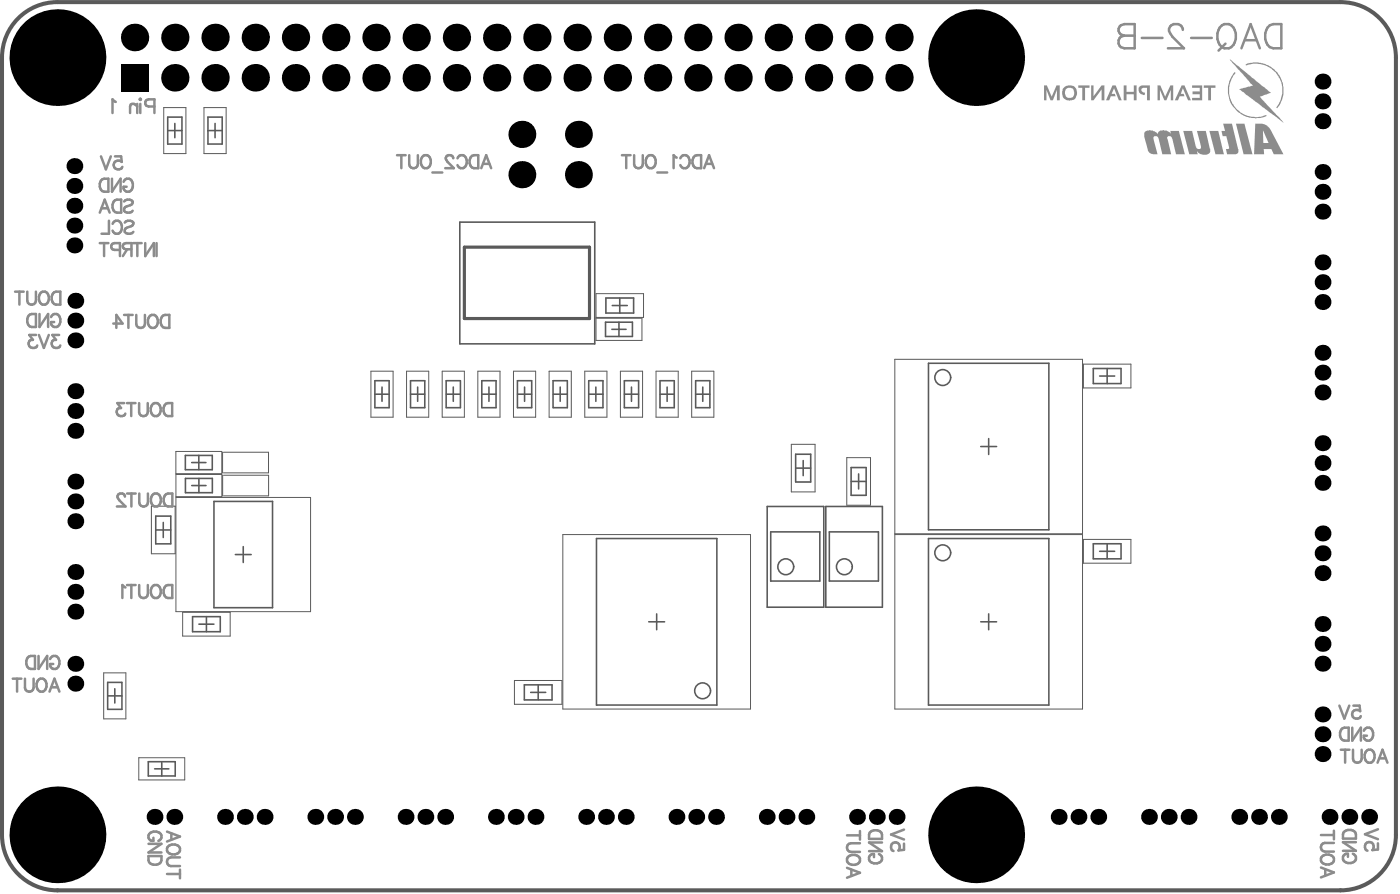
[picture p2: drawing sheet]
<svg xmlns="http://www.w3.org/2000/svg" width="294mm" height="188mm" viewBox="0 0 294 188" stroke-linecap="round" stroke-linejoin="round" font-family="sans-serif">
<g fill="none" stroke="#5a5a5a" stroke-width=".33">
<path d="M35.2 27.4h3M35.2 24.6h3v5.6h-3zM36.7 25.9v3M43.7 27.4h3M43.7 24.6h3v5.6h-3zM45.2 25.9v3M96.6 46.6h28.4v25.6h-28.4zM78.8 79.9h3v5.7h-3zM86.3 79.9h3v5.7h-3zM93.8 79.9h3v5.7h-3zM101.3 79.9h2.9v5.7h-2.9zM108.7 79.9h3v5.7h-3z"/>
<path d="M116.2 79.9h3v5.7h-3zM123.7 79.9h3v5.7h-3zM127.3 67.6h5.6v3h-5.6zM127.3 62.6h5.9v3.1h-5.9zM128.6 69.1h3M128.7 64.1h3.1M130.1 67.6v3M130.2 62.6v3.1M131.2 79.9h3v5.7h-3zM138.7 79.9h3v5.7h-3zM146.2 79.9h3v5.7h-3zM195.1 76.3h25.3v34.9h-25.3z"/>
<path d="M229.8 77.4h5.8v3.1h-5.8zM231.1 78.9h3.2M232.7 77.4v3.1M39 95.6h5.6v3h-5.6zM40.3 97.1h3M41.8 95.6v3M78.8 82.8h3M80.3 81.3v3M86.3 82.8h3M87.8 81.3v3M93.8 82.8h3M95.3 81.3v3"/>
<path d="M101.3 82.8h2.9M102.8 81.3v3M108.7 82.8h3M110.2 81.3v3M116.2 82.8h3M117.7 81.3v3M123.7 82.8h3M125.2 81.3v3M131.2 82.8h3M132.7 81.3v3M138.7 82.8h3M140.2 81.3v3"/>
<path d="M146.2 82.8h3M147.7 81.3v3M167.2 98.3h3.2M167.2 95.4h3.2v5.8h-3.2zM168.8 96.7v3.2M178.9 98.2h3.1v5.8h-3.1zM180.4 99.5v3.1M206.1 93.7h3.3M207.8 92.1v3.3M32.7 111.3h3.2M32.7 108.3h3.2v5.9h-3.2zM34.3 109.7v3.1"/>
<path d="M39 100.4h5.6v3h-5.6zM40.3 101.9h3M41.8 100.4v3M45 105.3h12.3v22.3h-12.3zM49.5 116.4h3.3M51.1 114.8v3.3M125.4 113.1h25.3v34.9h-25.3zM161.2 106.3h11.9v21.2h-11.9zM162 111.7h10.3v10.3h-10.3zM173.5 106.3h11.9v21.2h-11.9zM174.3 111.7h10.3v10.3h-10.3zM178.9 101.1h3.1"/>
<path d="M195.1 113.1h25.3v34.9h-25.3zM229.8 114.2h5.8v3.1h-5.8zM231.1 115.7h3.2M232.7 114.2v3.1M40.5 129.5h5.8v3.1h-5.8zM41.8 131h3.2M43.4 129.5v3.1M136.3 130.5h3.4M138 128.9v3.3M206.1 130.5h3.3M207.8 128.9v3.3M22.6 146.1h3"/>
<path d="M22.6 143.3h3v5.6h-3zM24.1 144.6v3M31.2 159.9h5.6v3h-5.6zM34 159.9v3M110.2 143.8h5.8v3.1h-5.8zM111.5 145.4h3.2M113.1 143.8v3.1M32.5 161.4h3"/>
<circle cx="198.1" cy="79.3" r="1.66"/>
<circle cx="165.1" cy="119" r="1.66"/>
<circle cx="177.4" cy="119" r="1.66"/>
<circle cx="198.1" cy="116.1" r="1.66"/>
<circle cx="147.7" cy="145" r="1.66"/>
</g>
<g fill="none" stroke="#5a5a5a" stroke-width=".21">
<path d="M34.4 22.6h4.7v9.6h-4.7zM42.9 22.6h4.6v9.6h-4.6zM78 77.9h4.6v9.7h-4.6zM85.4 77.9h4.7v9.7h-4.7zM92.9 77.9h4.7v9.7h-4.7zM100.4 77.9h4.7v9.7h-4.7zM107.9 77.9h4.7v9.7h-4.7zM115.4 77.9h4.7v9.7h-4.7zM122.9 77.9h4.6v9.7h-4.6zM125.3 66.8h9.6v4.7h-9.6zM125.3 61.6h9.9v5h-9.9zM130.4 77.9h4.6v9.7h-4.6z"/>
<path d="M137.9 77.9h4.6v9.7h-4.6zM145.4 77.9h4.6v9.7h-4.6zM188.1 75.4h39.4v36.7h-39.4zM227.7 76.4h10v5h-10zM37 94.8h9.6v4.6h-9.6zM37 99.6h9.6v4.7h-9.6zM46.8 94.9v4.4M46.8 99.8v4.3M46.9 94.9h9.5v4.4h-9.5M47 99.8h9.4v4.3h-9.4M166.3 93.3h5v10h-5zM177.9 96.1h5v10h-5z"/>
<path d="M31.8 106.3h5v10h-5zM37 104.4h28.3v24h-28.3zM118.3 112.2h39.4v36.6h-39.4zM188.1 112.2h39.4v36.6h-39.4zM227.7 113.2h10v5h-10zM38.4 128.5h10v5h-10zM21.8 141.3h4.7v9.6h-4.7zM29.2 159.1h9.6v4.6h-9.6zM108.1 142.9h10v5h-10z"/>
</g>
<path d="M97.6 51.9h26.3v15h-26.3z" fill="none" stroke="#5a5a5a" stroke-width=".67"/>
<path d="M3.8 3.9a11.6 11.6 0 0 1 8.3-3.5h269.6a11.6 11.6 0 0 1 11.7 11.7v163.2a11.6 11.6 0 0 1-11.7 11.6h-269.6a11.6 11.6 0 0 1-11.7-11.6v-163.2a11.6 11.6 0 0 1 3.4-8.2z" fill="none" stroke="#5a5a5a" stroke-width=".85"/>
<g fill="none" stroke="#8c8c8c" stroke-width=".53">
<path d="M21.2 32.8l1.1 2.7 1-2.7M24.2 32.8h1.3l.1 1.2a.96 .96 0 0 0-1.5 0 .96 .96 0 0 0 .2 1.4 .96 .96 0 0 0 1.4-.4M24.3 21.4l-.7-.5v2.8M28.8 21.8v1.9M28.8 22.4l-.6-.6-.7 .1-.2 .5v1.3M29.5 20.7l.1 .2-.1 .1-.2-.1zM29.5 21.8v1.9M32.5 22.4h-1.3a.75 .75 0 0 1-.7-.8 .75 .75 0 0 1 .7-.7h1.3v2.8M83.4 32.6h1.9M84.3 32.6v2.7M86 32.6v1.9a.92 .92 0 0 0 .9 .8 .92 .92 0 0 0 .9-.8v-1.9M89 32.7a1.25 1.25 0 0 1 1.4 .4 1.25 1.25 0 0 1 0 1.6 1 1 0 0 1-1.1 .6 1 1 0 0 1-.8-1 1.65 1.65 0 0 1 .5-1.6z"/>
<path d="M90.9 36.2h2.1M95.2 33.2l-.2-.5-.8-.1a.67 .67 0 0 0-.4 1l1.6 1.7h-1.8M96.1 33.2a1 1 0 0 1 1.2-.6 1 1 0 0 1 .8 1 1.19 1.19 0 0 1-.3 1.3 1.19 1.19 0 0 1-1.3 .3l-.4-.5M99.2 32.7l1.3-.1v2.7h-.9a1.52 1.52 0 0 1-.4-2.6zM101.1 35.3l1.1-2.7 1 2.7M101.5 34.4h1.3M130.7 32.6h1.8M131.6 32.6v2.7M133.3 32.6v1.9a.92 .92 0 0 0 .9 .8 .92 .92 0 0 0 .9-.8v-1.9M136.2 32.7a1.04 1.04 0 0 1 1.6 .9 1.19 1.19 0 0 1-.3 1.3 1.19 1.19 0 0 1-1.3 .3 1.65 1.65 0 0 1 0-2.5zM138.1 36.2h2.1M142.2 33.1l-.6-.5v2.7"/>
<path d="M143 33.2a1 1 0 0 1 1.1-.6 1 1 0 0 1 .8 1 1.19 1.19 0 0 1-.2 1.3 1.19 1.19 0 0 1-1.3 .3l-.4-.5M146 32.7l1.3-.1v2.7h-.9a1.52 1.52 0 0 1-.4-2.6zM148 35.3l1-2.7 1.1 2.7M148.4 34.4h1.3M22.9 46.3v2.8h-1.6M23.7 47a1 1 0 0 1 1.1-.7 1 1 0 0 1 .8 1.1 1.19 1.19 0 0 1-.3 1.3 1.19 1.19 0 0 1-1.3 .2l-.3-.5M26.2 46.7a1.2 1.2 0 0 1 1.8 0 .7 .7 0 0 1-.5 .8l-.8 .3a.66 .66 0 0 0-.5 .5 .66 .66 0 0 0 .3 .6 1.25 1.25 0 0 0 1.5-.2M3.2 61.2h1.8M4.1 61.2v2.7M5.7 61.2v2a.92 .92 0 0 0 .9 .8 .92 .92 0 0 0 .9-.8v-2M8.7 61.4a1.04 1.04 0 0 1 1.6 .9 1.19 1.19 0 0 1-.3 1.3 1.19 1.19 0 0 1-1.3 .2 1.65 1.65 0 0 1 0-2.4zM11.4 61.4l1.3-.2v2.7h-.9a1.52 1.52 0 0 1-.4-2.5z"/>
<path d="M23.8 67.9h1.9l-1.2-1.8v2.7M26.1 66.1h1.8M27 66.1v2.7M28.6 66.1v2a.92 .92 0 0 0 .9 .7 .92 .92 0 0 0 1-.7v-2M31.3 66.5a1 1 0 0 1 1.2-.4 1 1 0 0 1 .7 1 1.19 1.19 0 0 1-.3 1.3 1.19 1.19 0 0 1-1.3 .3 1.69 1.69 0 0 1-.3-2.2zM34.3 66.2l1.3-.1v2.7h-.9a1.52 1.52 0 0 1-.4-2.6zM26.1 84.6h-1.4l.7 1.1a.87 .87 0 0 0-.9 1 .87 .87 0 0 0 1.2 .6l.4-.1 .2-.4M26.7 84.6h1.8M27.6 84.6v2.7M29.2 84.6v2a.92 .92 0 0 0 .9 .8 .92 .92 0 0 0 .9-.8v-2M32.2 84.8a1.04 1.04 0 0 1 1.6 .9 1.19 1.19 0 0 1-.3 1.3 1.19 1.19 0 0 1-1.3 .2 1.65 1.65 0 0 1 0-2.4zM34.9 84.8l1.3-.2v2.7h-.9a1.52 1.52 0 0 1-.4-2.5z"/>
<path d="M26.2 104.3l-.2-.6-.8-.1a.67 .67 0 0 0-.4 1l1.6 1.7h-1.8M26.7 103.6h1.8M27.6 103.6v2.7M29.3 103.6v1.9a.92 .92 0 0 0 .9 .8 .92 .92 0 0 0 .9-.8v-1.9M32.2 103.7a1.25 1.25 0 0 1 1.5 .5 1.25 1.25 0 0 1 0 1.5 1 1 0 0 1-1.2 .6 1 1 0 0 1-.8-1 1.65 1.65 0 0 1 .5-1.6zM34.9 103.7l1.3-.1v2.7h-.9a1.52 1.52 0 0 1-.4-2.6zM6.1 137.8l1.2-.1v2.7h-.9a1.52 1.52 0 0 1-.3-2.6zM8.1 137.7v2.7l1.8-2.7v2.7M10.5 138.4a1 1 0 0 1 1.2-.7 1 1 0 0 1 .8 1 1.19 1.19 0 0 1-.3 1.3 1.19 1.19 0 0 1-1.3 .3l-.4-.5v-.4h.7M26.4 123.3l-.7-.5v2.7M26.7 122.8h1.8M27.6 122.8v2.7"/>
<path d="M29.3 122.8v2a.92 .92 0 0 0 .9 .7 .92 .92 0 0 0 .9-.7v-2M32 123.2a1 1 0 0 1 1.1-.4 1 1 0 0 1 .7 1.1 1.19 1.19 0 0 1-.3 1.3 1.19 1.19 0 0 1-1.3 .2 1.69 1.69 0 0 1-.2-2.2zM34.6 123.2l.7-.4h.9v2.7h-.9a1.49 1.49 0 0 1-.7-2.3zM2.7 142.5h1.8M3.6 142.5v2.7M5.2 142.5v1.9a.92 .92 0 0 0 1 .8 .92 .92 0 0 0 .9-.8v-1.9M8.2 142.6a1.25 1.25 0 0 1 1.5 .4 1.25 1.25 0 0 1-.1 1.5 1 1 0 0 1-1.1 .7 1 1 0 0 1-.8-1 1.65 1.65 0 0 1 .5-1.6zM10.4 145.2l1-2.7 1.1 2.7M10.8 144.3h1.3M281.5 148.1l1 2.8 1.1-2.8M281.8 157.4h1.8M282.1 152.9l1.3-.1v2.7h-.9a1.52 1.52 0 0 1-.4-2.6z"/>
<path d="M282.7 157.4v2.7M284.2 152.8v2.7l1.8-2.7v2.7M284.3 157.4v1.9a.92 .92 0 0 0 .9 .8 .92 .92 0 0 0 1-.8v-1.9M284.4 148.1h1.3l.1 1.2a.96 .96 0 0 0-1.4 0 .96 .96 0 0 0 .2 1.4 .96 .96 0 0 0 1.4-.4M286.6 153.4a1 1 0 0 1 1.2-.6 1 1 0 0 1 .8 1 1.19 1.19 0 0 1-.3 1.3 1.19 1.19 0 0 1-1.3 .3l-.4-.6v-.4h.7M287.3 157.5a1.25 1.25 0 0 1 1.5 .5 1.25 1.25 0 0 1-.1 1.5 1 1 0 0 1-1.1 .6 1 1 0 0 1-.8-1 1.66 1.66 0 0 1 .5-1.6zM289.9 159.2h1.3M31.2 179.7h2.7v.9a1.45 1.45 0 0 1-1.3 1 1.45 1.45 0 0 1-1.4-1zM31.2 177.1h2.7l-2.7 1.9h2.7M32.2 175.9v.6a.98 .98 0 0 1-1-.9 .98 .98 0 0 1 1-1 1.19 1.19 0 0 1 1.3 .2 1.19 1.19 0 0 1 .3 1.3l-.5 .4M35.1 174.6l2.7 1-2.7 1.1M35.2 177.8a1.58 1.58 0 0 1 2.6 .3 1.42 1.42 0 0 1-1 1.3 1.42 1.42 0 0 1-1.6-.6l-.1-.2z"/>
<path d="M36 175v1.3M37.8 180h-1.9a.92 .92 0 0 0-.8 .9 .92 .92 0 0 0 .8 .9h1.9M178 175.4h2.7M178.4 179.7a1.41 1.41 0 0 1 1.5-.2 1.41 1.41 0 0 1 .8 1.3 1.55 1.55 0 0 1-2.7 0v-.5zM180.7 177h-1.9a.92 .92 0 0 0-.8 .9 .92 .92 0 0 0 .8 .9h1.9M180.7 174.5v1.8M183 174.6a1.53 1.53 0 0 1 2.4 .6v.9h-2.8v-.9zM184.7 179.3a1 1 0 0 1 .7 1.1 1 1 0 0 1-1.1 .8 1.19 1.19 0 0 1-1.3-.2 1.19 1.19 0 0 1-.2-1.3l.5-.4h.4v.6M185.4 176.9h-2.8l2.8 1.8h-2.8M190 177.1v1.3l-1.2 .1a.96 .96 0 0 0 0-1.4 .96 .96 0 0 0-1.4 .2 .96 .96 0 0 0 .4 1.4M190 174.2l-2.7 1 2.7 1M277.6 175.3h2.7"/>
<path d="M277.7 179.9a1.58 1.58 0 0 1 2.6 .3 1.42 1.42 0 0 1-1 1.3 1.42 1.42 0 0 1-1.6-.5l-.1-.3zM280.3 177h-1.9a.92 .92 0 0 0-.8 .9 .92 .92 0 0 0 .8 .9h1.9M280.3 174.4v1.8M282.6 174.5a1.53 1.53 0 0 1 2.4 .6v.9h-2.8v-.9zM284.3 179.2a1 1 0 0 1 .7 1.2 1 1 0 0 1-1.1 .8 1.19 1.19 0 0 1-1.3-.3 1.19 1.19 0 0 1-.2-1.3l.5-.4h.4v.7M285 176.8h-2.8l2.8 1.8h-2.8M289.5 160.1l1-2.7 1.1 2.7M289.6 177v1.3l-1.2 .2a.96 .96 0 0 0 0-1.5 .96 .96 0 0 0-1.4 .2 .96 .96 0 0 0 .4 1.4M289.6 174.1l-2.7 1 2.7 1.1M35.1 183.5h2.7M37.8 182.6v1.8M178 182.2l2.7 1-2.7 1.1"/>
<path d="M178.9 182.6v1.3M277.6 182.1l2.7 1.1-2.7 1M278.5 182.5v1.3"/>
</g>
<path d="M240.7 27.6l-.2 .3v.8l.7 2.9 .7 .7 1.4 .1-.9-3.2a.51 .51 0 0 1 .4-.6 .51 .51 0 0 1 .6 .4l.9 3.4h1.8l-.7-3.2a.46 .46 0 0 1 .2-.7 .46 .46 0 0 1 .6 .3l.9 3.6h1.9l-1.3-4.9h-1.7v.6l-.1-.3a1.85 1.85 0 0 0-2.5-.1l-.1 .4a2.09 2.09 0 0 0-2.6-.5zM265.4 27.3l1.2 2.7h-1.1zM248.7 27.5l1.2 4.9h1.8l-.2-.6a1.97 1.97 0 0 0 2.7 .3l.1-.9-.9-3.7h-1.9l.9 3.2a.51 .51 0 0 1-.5 .6 .51 .51 0 0 1-.5-.5l-.9-3.3zM254.2 27.5l1.2 4.9h1.8l-1.2-4.9zM259.7 26l1.6 6.4h1.9l-1.7-6.4zM263.8 26l-.3 6.4h2.2l-.1-1.1h1.6l.5 1.1h2l-2.7-5.2-.5-.6a1.95 1.95 0 0 0-1.6-.6zM257 26l.5 1.5h-.8l.3 1.1h.7l.6 2.4v.2l-.7 .1 .3 1.1h1.2a.83 .83 0 0 0 1.2-.8l-1.4-5.6z" fill="#8c8c8c"/>
<path d="M235.6 5.3l.7-.2h2.2v5h-2.2a1.33 1.33 0 0 1-1.3-1.3 1.33 1.33 0 0 1 1.3-1.3l-.7-.3a1.17 1.17 0 0 1 0-1.9zM236.3 7.5h2.2M240 8h4.3M248.6 6.3a1.26 1.26 0 0 0-1-1.2h-1a1.24 1.24 0 0 0-.7 1.9l.5 .7 2.4 2.4h-3.4M250.3 8h4.4M256.8 5.3a1.93 1.93 0 0 1 2.9 1.7 2.82 2.82 0 0 1-1.4 3.1 2 2 0 0 1-2.5-1.9 3.1 3.1 0 0 1 1-2.9zM257.5 9.2l-1.4 1.4M260.9 10.1l1.9-5 2 5M261.6 8.4h2.4M266.9 5.3l.7-.2h1.7v5h-1.7a2.41 2.41 0 0 1-1.7-3.1l.5-1.2z" fill="none" stroke="#8c8c8c" stroke-width=".53"/>
<path d="M261.8 13.5l.1 .3a5.6 5.6 0 0 1 6.3 1.6 5.6 5.6 0 0 1 .4 6.6l-.4 .6 .3 .1v-.1a5.9 5.9 0 0 0-3.3-9.3l-1.9-.2zM236.2 17.9v3.2h.5v-1.3h1.6v1.3h.6v-3.2h-.6v1.4h-1.6v-1.4zM239.5 18.2a1.18 1.18 0 0 0 1.1 1.8v-.6l-.6-.1-.1-.6 .3-.3h.9v2.7h.5v-3.2h-1.6zM229.3 17.9v3.2h.5l1.7-2.3v2.3h.6v-3.2h-.6l-1.7 2.3v-2.3zM219.4 17.9v3.2h.5v-2.2l.9 2.2h.5l.8-2.2v2.2h.6v-3.2h-.7l-1 2.4-1-2.4zM243.3 17.9v3.2h.5v-2.2l.9 2.2h.4l.9-2.2v2.2h.6v-3.2h-.6l-1.1 2.4-1.1-2.4zM224.2 18.5a1.01 1.01 0 0 1 1.2 0 1.01 1.01 0 0 1 .4 1.1 .97 .97 0 0 1-1.1 1 .97 .97 0 0 1-.9-1.1l.1-.6zM226.6 17.9v.5h.8v2.7h.6v-2.7h1v-.5zM233.8 17.9l-1.4 3.2h.7l.3-.9h1.1l-.2-.5h-.7l.5-1.2 1 2.6h.6l-1.2-3.2zM248.3 17.9l-1.4 3.2h.7l.3-.9h1l-.1-.5h-.6l.4-1.2 1.1 2.6h.6l-1.4-3.2zM250.5 17.9v.5h1.6v.8h-1.5v.6h1.5v.7h-1.6v.6h2.1v-3.2zM253 17.9v.5h.9v2.7h.6v-2.7h.9v-.5zM223.8 18.2a1.62 1.62 0 0 0-.5 2.1 1.62 1.62 0 0 0 2.1 .7 1.57 1.57 0 0 0 .9-1.9 1.47 1.47 0 0 0-2.3-1zM259.4 15.1v.1a5.8 5.8 0 0 0-.2 7.2 5.8 5.8 0 0 0 7 2l-.1-.3a5.6 5.6 0 0 1-6.7-1.9 5.6 5.6 0 0 1 .3-6.9zM258.5 12.4v.2l1.7 1.9 3.1 3.4-2.9 .9 9.2 6.9a.6 .6 0 0 0-.5-.7l-4.4-4.7 2.4-.9z" fill="#8c8c8c"/>
<g fill="none" stroke="#8c8c8c" stroke-width=".53">
<path d="M21.5 37.6l1.3-.1v2.7h-.9a1.52 1.52 0 0 1-.4-2.6zM23.5 37.5v2.7l1.8-2.7v2.7M26 38.2a1 1 0 0 1 1.1-.7 1 1 0 0 1 .8 1.1 1.19 1.19 0 0 1-.2 1.3 1.19 1.19 0 0 1-1.3 .2l-.4-.5v-.4h.6M21 51h1.8M21 44.6l1-2.7 1 2.7M21.4 43.7h1.3M21.9 51v2.8M23.9 42.3l.7-.4h.9v2.7h-.9a1.49 1.49 0 0 1-.7-2.3zM25.2 52.5h-1.2a.71 .71 0 0 1-.6-.7 .71 .71 0 0 1 .6-.8h1.2v2.8M26.1 42.3a1.19 1.19 0 0 1 1.8 0 .7 .7 0 0 1-.5 .8l-.8 .2a.66 .66 0 0 0-.5 .5 .66 .66 0 0 0 .2 .7 1.25 1.25 0 0 0 1.6-.3M26.7 52.3l-.9 1.5M27.6 52.3l-1.5-.1a.63 .63 0 0 1 0-1l1.5-.2v2.8"/>
<path d="M28 51h1.8M28.9 51v2.8M30.5 51v2.8l1.8-2.8v2.8M32.9 51v2.8M6.3 66.1l1.2-.2v2.7h-.9a1.52 1.52 0 0 1-.3-2.5zM7.6 70.3h-1.5l.8 1.1a.87 .87 0 0 0-.9 1 .87 .87 0 0 0 1.2 .6l.4-.1 .2-.4M8.2 70.3l1 2.7 1.1-2.7M8.3 65.9v2.7l1.8-2.7v2.7M10.7 66.6a1 1 0 0 1 1.2-.7 1 1 0 0 1 .8 1.1 1.19 1.19 0 0 1-.3 1.3 1.19 1.19 0 0 1-1.3 .2l-.4-.5v-.4h.7M12.4 70.3h-1.4l.8 1.1a.87 .87 0 0 0-1 1 .87 .87 0 0 0 1.2 .6l.4-.1 .3-.4"/>
</g>
<g fill="#000">
<circle cx="12.1" cy="12.1" r="10.1"/>
<circle cx="28.3" cy="7.9" r="2.88"/>
<circle cx="36.7" cy="16.3" r="2.88"/>
<circle cx="36.7" cy="7.9" r="2.88"/>
<circle cx="45.2" cy="7.9" r="2.88"/>
<circle cx="45.2" cy="16.3" r="2.88"/>
<circle cx="53.7" cy="16.3" r="2.88"/>
<circle cx="53.7" cy="7.9" r="2.88"/>
<circle cx="62.1" cy="16.3" r="2.88"/>
<circle cx="62.1" cy="7.9" r="2.88"/>
<circle cx="70.6" cy="7.9" r="2.88"/>
<circle cx="70.6" cy="16.3" r="2.88"/>
<circle cx="79" cy="7.9" r="2.88"/>
<circle cx="79" cy="16.3" r="2.88"/>
<circle cx="87.5" cy="7.9" r="2.88"/>
<circle cx="87.5" cy="16.3" r="2.88"/>
<circle cx="95.9" cy="7.9" r="2.88"/>
<circle cx="95.9" cy="16.3" r="2.88"/>
<circle cx="104.4" cy="7.9" r="2.88"/>
<circle cx="104.4" cy="16.3" r="2.88"/>
<circle cx="112.8" cy="7.9" r="2.88"/>
<circle cx="112.8" cy="16.3" r="2.88"/>
<circle cx="121.3" cy="7.9" r="2.88"/>
<circle cx="121.3" cy="16.3" r="2.88"/>
<circle cx="129.7" cy="7.9" r="2.88"/>
<circle cx="129.7" cy="16.3" r="2.88"/>
<circle cx="138.2" cy="7.9" r="2.88"/>
<circle cx="138.2" cy="16.3" r="2.88"/>
<circle cx="146.7" cy="16.3" r="2.88"/>
<circle cx="146.7" cy="7.9" r="2.88"/>
<circle cx="155.1" cy="7.9" r="2.88"/>
<circle cx="155.1" cy="16.3" r="2.88"/>
<circle cx="163.6" cy="7.9" r="2.88"/>
<circle cx="163.6" cy="16.3" r="2.88"/>
<circle cx="172" cy="7.9" r="2.88"/>
<circle cx="172" cy="16.3" r="2.88"/>
<circle cx="180.5" cy="16.3" r="2.88"/>
<circle cx="180.5" cy="7.9" r="2.88"/>
<circle cx="188.9" cy="16.3" r="2.88"/>
<circle cx="188.9" cy="7.9" r="2.88"/>
<circle cx="205.1" cy="12.1" r="10.1"/>
<circle cx="277.9" cy="17.1" r="1.67"/>
<circle cx="15.6" cy="34.9" r="1.67"/>
<circle cx="15.6" cy="39" r="1.67"/>
<circle cx="109.7" cy="28.2" r="2.84"/>
<circle cx="109.7" cy="36.7" r="2.84"/>
<circle cx="121.6" cy="36.7" r="2.84"/>
<circle cx="121.6" cy="28.2" r="2.84"/>
<circle cx="277.9" cy="36.1" r="1.67"/>
<circle cx="277.9" cy="21.3" r="1.67"/>
<circle cx="277.9" cy="25.4" r="1.67"/>
<circle cx="15.6" cy="51.5" r="1.67"/>
<circle cx="15.6" cy="47.4" r="1.67"/>
<circle cx="15.6" cy="43.2" r="1.67"/>
<circle cx="277.9" cy="59.2" r="1.67"/>
<circle cx="277.9" cy="44.4" r="1.67"/>
<circle cx="277.9" cy="55.1" r="1.67"/>
<circle cx="277.9" cy="40.3" r="1.67"/>
<circle cx="15.8" cy="67.3" r="1.67"/>
<circle cx="15.8" cy="71.5" r="1.67"/>
<circle cx="15.8" cy="63.1" r="1.67"/>
<circle cx="277.9" cy="63.4" r="1.67"/>
<circle cx="277.9" cy="78.2" r="1.67"/>
<circle cx="277.9" cy="74.1" r="1.67"/>
<circle cx="15.8" cy="82.1" r="1.67"/>
<circle cx="15.8" cy="86.3" r="1.67"/>
<circle cx="15.8" cy="90.4" r="1.67"/>
<circle cx="277.9" cy="97.2" r="1.67"/>
<circle cx="277.9" cy="82.4" r="1.67"/>
<circle cx="277.9" cy="93" r="1.67"/>
<circle cx="15.8" cy="101.1" r="1.67"/>
<circle cx="15.8" cy="105.3" r="1.67"/>
<circle cx="15.8" cy="109.4" r="1.67"/>
<circle cx="277.9" cy="112" r="1.67"/>
<circle cx="277.9" cy="101.4" r="1.67"/>
<circle cx="277.9" cy="116.2" r="1.67"/>
<circle cx="15.8" cy="124.2" r="1.67"/>
<circle cx="15.8" cy="128.4" r="1.67"/>
<circle cx="15.8" cy="139.4" r="1.67"/>
<circle cx="15.8" cy="120.1" r="1.67"/>
<circle cx="277.9" cy="135.2" r="1.67"/>
<circle cx="277.9" cy="120.3" r="1.67"/>
<circle cx="277.9" cy="131" r="1.67"/>
<circle cx="277.9" cy="139.3" r="1.67"/>
<circle cx="15.8" cy="143.5" r="1.67"/>
<circle cx="277.9" cy="150" r="1.67"/>
<circle cx="277.9" cy="154.1" r="1.67"/>
<circle cx="277.9" cy="158.3" r="1.67"/>
<circle cx="12.1" cy="175.3" r="10.1"/>
<circle cx="32.5" cy="171.5" r="1.67"/>
<circle cx="36.6" cy="171.5" r="1.67"/>
<circle cx="47.3" cy="171.5" r="1.67"/>
<circle cx="51.5" cy="171.5" r="1.67"/>
<circle cx="55.6" cy="171.5" r="1.67"/>
<circle cx="66.3" cy="171.5" r="1.67"/>
<circle cx="70.4" cy="171.5" r="1.67"/>
<circle cx="74.6" cy="171.5" r="1.67"/>
<circle cx="85.2" cy="171.5" r="1.67"/>
<circle cx="89.4" cy="171.5" r="1.67"/>
<circle cx="93.6" cy="171.5" r="1.67"/>
<circle cx="104.2" cy="171.5" r="1.67"/>
<circle cx="108.4" cy="171.5" r="1.67"/>
<circle cx="112.5" cy="171.5" r="1.67"/>
<circle cx="123.2" cy="171.5" r="1.67"/>
<circle cx="127.4" cy="171.5" r="1.67"/>
<circle cx="131.5" cy="171.5" r="1.67"/>
<circle cx="142.2" cy="171.5" r="1.67"/>
<circle cx="146.3" cy="171.5" r="1.67"/>
<circle cx="150.5" cy="171.5" r="1.67"/>
<circle cx="161.1" cy="171.5" r="1.67"/>
<circle cx="165.3" cy="171.5" r="1.67"/>
<circle cx="169.5" cy="171.5" r="1.67"/>
<circle cx="180.1" cy="171.5" r="1.67"/>
<circle cx="184.3" cy="171.5" r="1.67"/>
<circle cx="188.4" cy="171.5" r="1.67"/>
<circle cx="205.1" cy="175.3" r="10.1"/>
<circle cx="222.5" cy="171.5" r="1.67"/>
<circle cx="226.6" cy="171.5" r="1.67"/>
<circle cx="230.8" cy="171.5" r="1.67"/>
<circle cx="241.5" cy="171.5" r="1.67"/>
<circle cx="245.6" cy="171.5" r="1.67"/>
<circle cx="249.8" cy="171.5" r="1.67"/>
<circle cx="260.4" cy="171.5" r="1.67"/>
<circle cx="264.6" cy="171.5" r="1.67"/>
<circle cx="268.8" cy="171.5" r="1.67"/>
<circle cx="279.4" cy="171.5" r="1.67"/>
<circle cx="283.6" cy="171.5" r="1.67"/>
<circle cx="287.7" cy="171.5" r="1.67"/>
</g>
<path d="M25.4 13.5h5.8v5.7h-5.8z" fill-rule="evenodd" fill="#000"/>
</svg>
